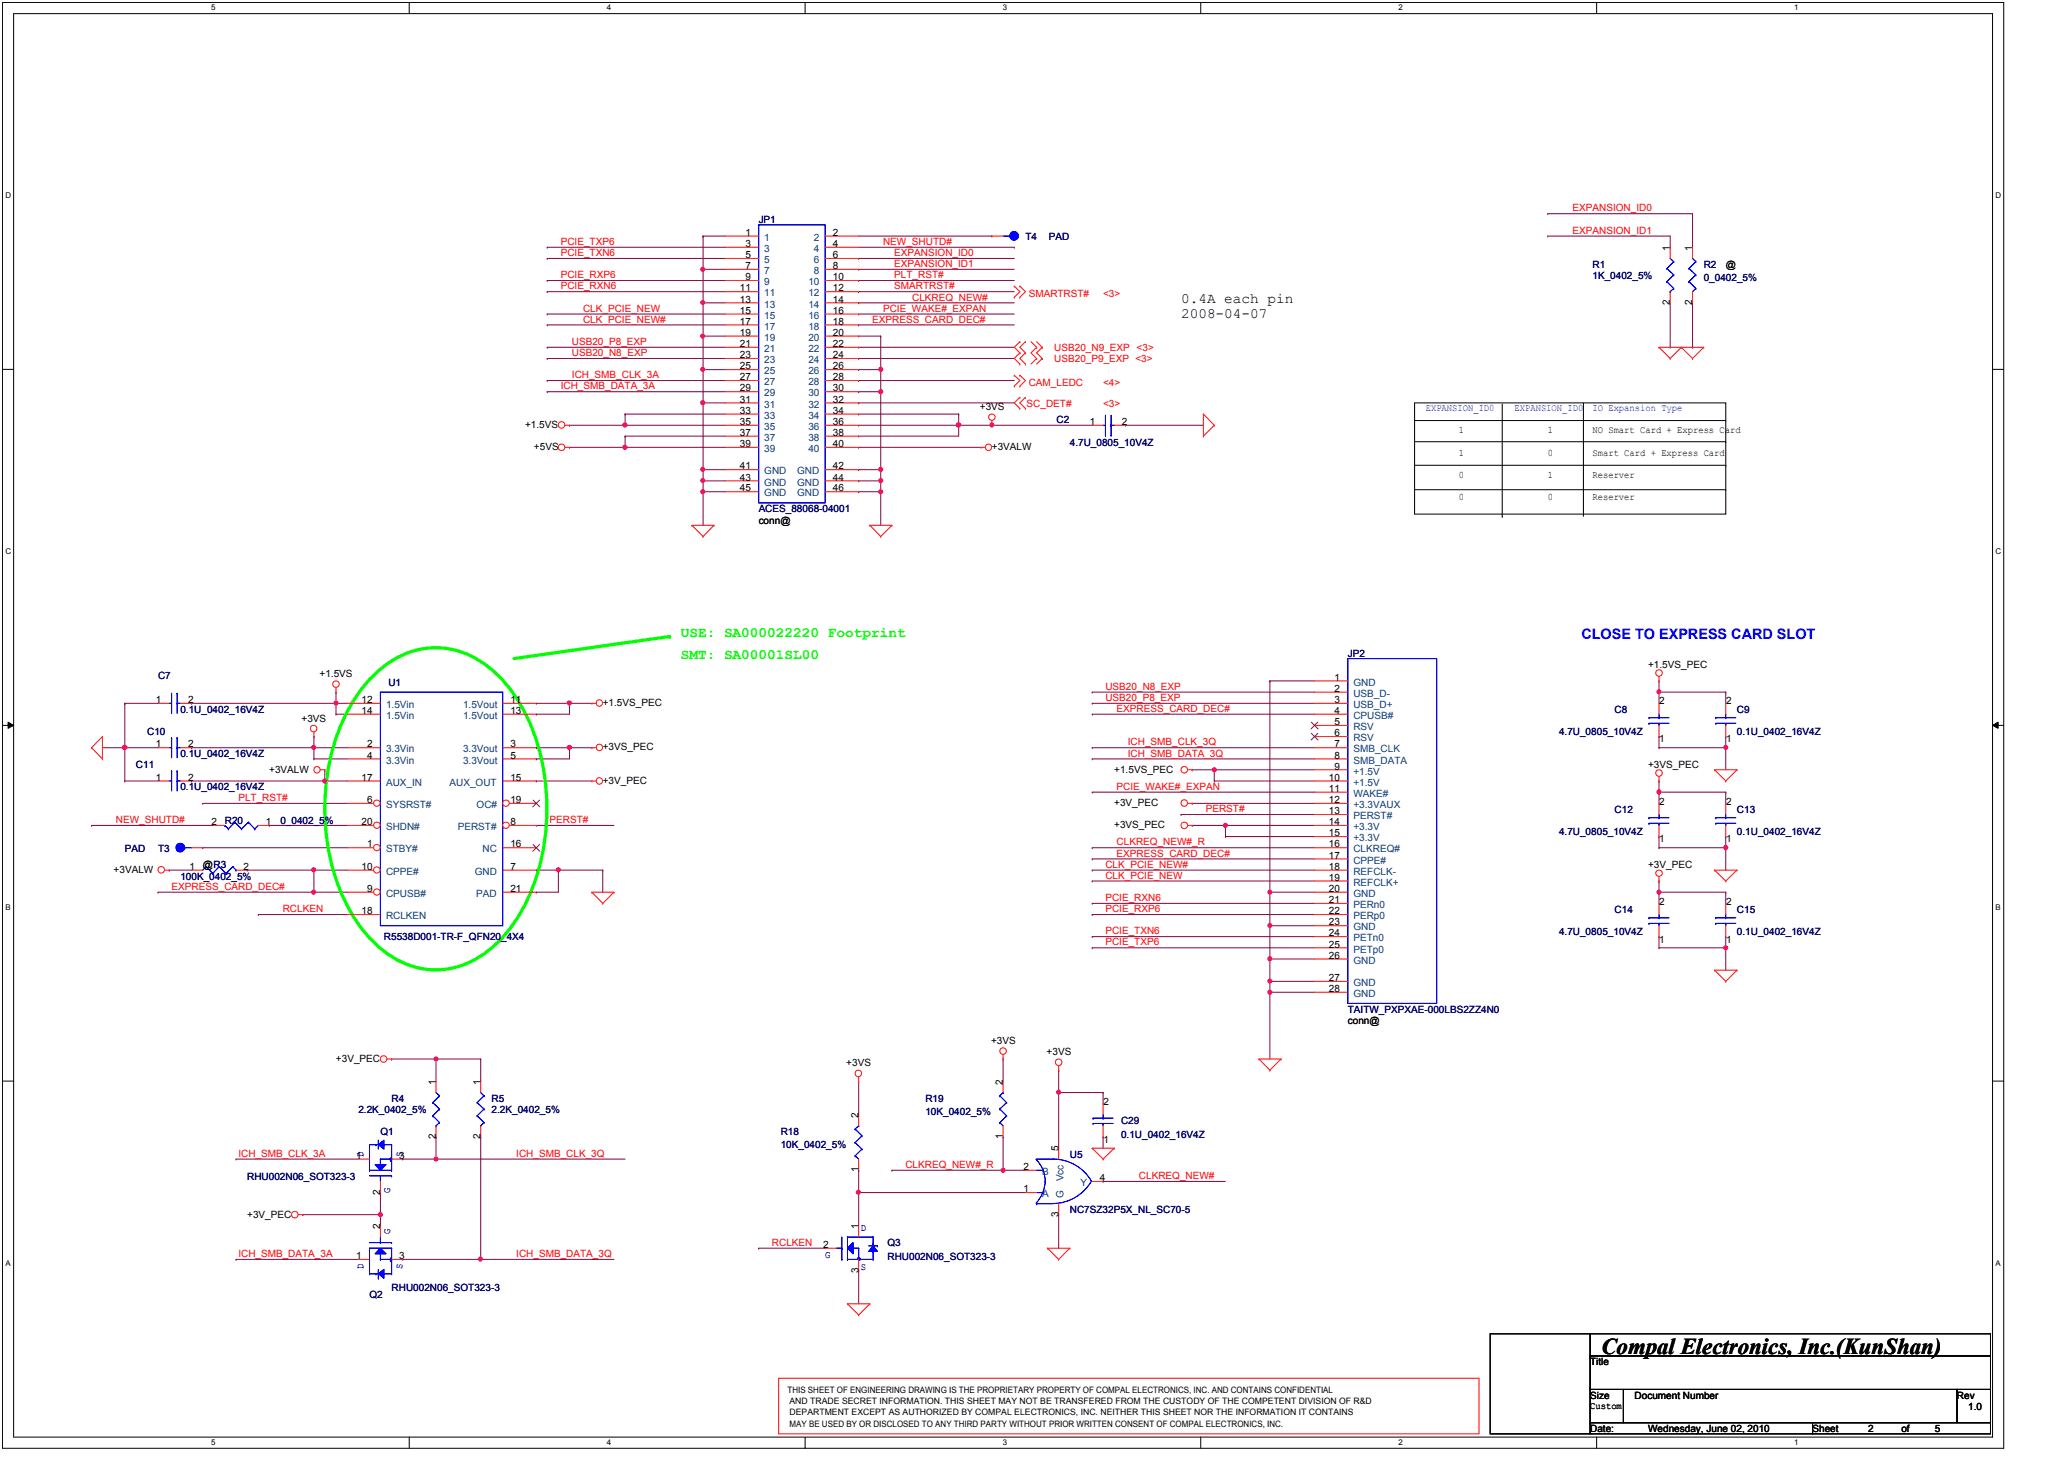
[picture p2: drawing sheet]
<svg xmlns="http://www.w3.org/2000/svg" width="297mm" height="210mm" viewBox="0 0 297 210" stroke-linecap="round" stroke-linejoin="round" font-family="sans-serif">
<defs><g id="words">
<text font-size="3.3" x="230.5" y="194.8">Compal Electronics, Inc.(KunShan)</text>
<g font-size="2.1">
<text x="170" y="43.6">0.4A each pin</text>
<text x="170" y="45.7">2008-04-07</text>
</g>
<g font-size="2.1" fill="#0f0">
<text x="98" y="91.7">USE: SA000022220 Footprint</text>
<text x="98" y="94.9">SMT: SA00001SL00</text>
</g>
<text font-size="2.1" fill="#00f" x="227.6" y="91.9">CLOSE TO EXPRESS CARD SLOT</text>
<g font-size="1.4" fill="#f00">
<text x="80.7" y="35.2">PCIE_TXP6</text>
<text x="127.1" y="35.2">NEW_SHUTD#</text>
<text x="226.3" y="30.4">EXPANSION_ID0</text>
<text x="226.3" y="33.6">EXPANSION_ID1</text>
<text x="80.7" y="36.8">PCIE_TXN6</text>
<text x="80.7" y="41.6">PCIE_RXN6</text>
<text x="80.7" y="40">PCIE_RXP6</text>
<text x="128.7" y="36.8">EXPANSION_ID0</text>
<text x="128.7" y="38.4">EXPANSION_ID1</text>
<text x="128.7" y="40">PLT_RST#</text>
<text x="128.7" y="41.6">SMARTRST#</text>
<text x="83.9" y="44.8">CLK_PCIE_NEW</text>
<text x="83.9" y="46.4">CLK_PCIE_NEW#</text>
<text x="125.5" y="46.4">EXPRESS_CARD_DEC#</text>
<text x="127.1" y="44.8">PCIE_WAKE#_EXPAN</text>
<text x="131.3" y="43.2">CLKREQ_NEW#</text>
<text x="148" y="42.7">SMARTRST#</text>
<text x="158.8" y="42.7">&lt;3&gt;</text>
<text x="82.3" y="49.6">USB20_P8_EXP</text>
<text x="82.3" y="51.2">USB20_N8_EXP</text>
<text x="151.7" y="52.1">USB20_P9_EXP &lt;3&gt;</text>
<text x="151.7" y="50.5">USB20_N9_EXP &lt;3&gt;</text>
<text x="80.7" y="56">ICH_SMB_DATA_3A</text>
<text x="82.3" y="54.4">ICH_SMB_CLK_3A</text>
<text x="147.7" y="58.5">SC_DET#</text>
<text x="148" y="55.5">CAM_LEDC</text>
<text x="158.8" y="55.5">&lt;4&gt;</text>
<text x="158.8" y="58.5">&lt;3&gt;</text>
<text x="159.1" y="100.8">USB20_P8_EXP</text>
<text x="159.1" y="99.2">USB20_N8_EXP</text>
<text x="160.7" y="102.4">EXPRESS_CARD_DEC#</text>
<text x="162.3" y="107.2">ICH_SMB_CLK_3Q</text>
<text x="160.7" y="113.6">PCIE_WAKE#_EXPAN</text>
<text x="162.3" y="108.8">ICH_SMB_DATA_3Q</text>
<text x="16.7" y="118.4">NEW_SHUTD#</text>
<text x="34.3" y="115.2">PLT_RST#</text>
<text x="79.1" y="118.4">PERST#</text>
<text x="173.5" y="116.8">PERST#</text>
<text x="159.1" y="124.8">CLK_PCIE_NEW#</text>
<text x="160.7" y="123.2">EXPRESS_CARD_DEC#</text>
<text x="160.7" y="121.6">CLKREQ_NEW#_R</text>
<text x="24.7" y="128">EXPRESS_CARD_DEC#</text>
<text x="40.7" y="131.2">RCLKEN</text>
<text x="159.1" y="126.4">CLK_PCIE_NEW</text>
<text x="159.1" y="129.6">PCIE_RXN6</text>
<text x="159.1" y="131.2">PCIE_RXP6</text>
<text x="159.1" y="134.4">PCIE_TXN6</text>
<text x="159.1" y="136">PCIE_TXP6</text>
<text x="34.3" y="166.4">ICH_SMB_CLK_3A</text>
<text x="74.3" y="166.4">ICH_SMB_CLK_3Q</text>
<text x="130.3" y="168">CLKREQ_NEW#_R</text>
<text x="163.9" y="169.6">CLKREQ_NEW#</text>
<text x="111.1" y="179.2">RCLKEN</text>
<text x="34.3" y="180.8">ICH_SMB_DATA_3A</text>
<text x="74.3" y="180.8">ICH_SMB_DATA_3Q</text>
</g>
<g font-size="1.4">
<text x="107.3" y="33.9">1</text>
<text x="107.3" y="35.5">3</text>
<text x="119.8" y="33.9">2</text>
<text x="119.8" y="35.5">4</text>
<text x="106.5" y="41.9">11</text>
<text x="107.3" y="37.1">5</text>
<text x="107.3" y="38.7">7</text>
<text x="107.3" y="40.3">9</text>
<text x="119.8" y="37.1">6</text>
<text x="119.8" y="38.7">8</text>
<text x="119.8" y="40.3">10</text>
<text x="119.8" y="41.9">12</text>
<text x="240.3" y="36.1" transform="rotate(-90 240.3 36.1)">1</text>
<text x="243.5" y="36.1" transform="rotate(-90 243.5 36.1)">1</text>
<text x="248.4" y="38.5">@</text>
<text x="106.5" y="43.5">13</text>
<text x="106.5" y="45.1">15</text>
<text x="106.5" y="46.7">17</text>
<text x="119.8" y="43.5">14</text>
<text x="119.8" y="45.1">16</text>
<text x="119.8" y="46.7">18</text>
<text x="240.3" y="43.9" transform="rotate(-90 240.3 43.9)">2</text>
<text x="243.5" y="43.9" transform="rotate(-90 243.5 43.9)">2</text>
<text x="106.5" y="48.3">19</text>
<text x="106.5" y="49.9">21</text>
<text x="106.5" y="51.5">23</text>
<text x="106.5" y="53.1">25</text>
<text x="119.8" y="48.3">20</text>
<text x="119.8" y="49.9">22</text>
<text x="119.8" y="51.5">24</text>
<text x="119.8" y="53.1">26</text>
<text x="106.5" y="54.7">27</text>
<text x="106.5" y="56.3">29</text>
<text x="106.5" y="57.9">31</text>
<text x="106.5" y="59.5">33</text>
<text x="119.8" y="54.7">28</text>
<text x="119.8" y="56.3">30</text>
<text x="119.8" y="57.9">32</text>
<text x="119.8" y="59.5">34</text>
<text x="141" y="59">+3VS</text>
<text x="75.6" y="61.6">+1.5VS</text>
<text x="76.8" y="64.8">+5VS</text>
<text x="106.5" y="61.1">35</text>
<text x="106.5" y="62.7">37</text>
<text x="106.5" y="64.3">39</text>
<text x="119.8" y="61.1">36</text>
<text x="119.8" y="62.7">38</text>
<text x="119.8" y="64.3">40</text>
<text x="142.8" y="64.8">+3VALW</text>
<text x="156.8" y="61.1">1</text>
<text x="161.5" y="61.1">2</text>
<text x="210" y="65.5">1</text>
<text x="210" y="62.4">1</text>
<text x="222.8" y="62.4">1</text>
<text x="222.8" y="65.5">0</text>
<text x="229.2" y="65.5">Smart Card + Express Card</text>
<text x="229.2" y="62.4">NO Smart Card + Express Card</text>
<text x="106.5" y="67.5">41</text>
<text x="106.5" y="69.1">43</text>
<text x="106.5" y="70.7">45</text>
<text x="119.8" y="67.5">42</text>
<text x="119.8" y="69.1">44</text>
<text x="119.8" y="70.7">46</text>
<text x="210" y="68.8">0</text>
<text x="210" y="71.9">0</text>
<text x="222.8" y="71.9">0</text>
<text x="222.8" y="68.8">1</text>
<text x="229.2" y="68.8">Reserver</text>
<text x="229.2" y="71.9">Reserver</text>
<text x="109.2" y="75.3">conn@</text>
<text x="22.4" y="101.1">1</text>
<text x="27.1" y="101.1">2</text>
<text x="46" y="97.4">+1.5VS</text>
<text x="52" y="101.1">12</text>
<text x="73.5" y="101.1">11</text>
<text x="86.7" y="101.6">+1.5VS_PEC</text>
<text x="192.1" y="97.9">1</text>
<text x="192.1" y="99.5">2</text>
<text x="192.1" y="101.1">3</text>
<text x="237.2" y="96.1">+1.5VS_PEC</text>
<text x="238.8" y="101.4">2</text>
<text x="248.4" y="101.4">2</text>
<text x="22.4" y="107.5">1</text>
<text x="27.1" y="107.5">2</text>
<text x="43.4" y="103.8">+3VS</text>
<text x="52" y="102.7">14</text>
<text x="52.8" y="107.5">2</text>
<text x="73.5" y="107.5">3</text>
<text x="73.5" y="102.7">13</text>
<text x="86.7" y="108">+3VS_PEC</text>
<text x="192.1" y="102.7">4</text>
<text x="192.1" y="104.3">5</text>
<text x="192.1" y="105.9">6</text>
<text x="192.1" y="107.5">7</text>
<text x="238.8" y="106.8">1</text>
<text x="248.4" y="106.8">1</text>
<text x="22.4" y="112.3">1</text>
<text x="27.1" y="112.3">2</text>
<text x="38.7" y="111.2">+3VALW</text>
<text x="52" y="112.3">17</text>
<text x="52.8" y="109.1">4</text>
<text x="73.5" y="109.1">5</text>
<text x="73.5" y="112.3">15</text>
<text x="86.7" y="112.8">+3V_PEC</text>
<text x="160.4" y="111.2">+1.5VS_PEC</text>
<text x="191.3" y="112.3">10</text>
<text x="191.3" y="113.9">11</text>
<text x="192.1" y="109.1">8</text>
<text x="192.1" y="110.7">9</text>
<text x="237.2" y="110.5">+3VS_PEC</text>
<text x="30.4" y="118.7">2</text>
<text x="38.3" y="118.7">1</text>
<text x="52" y="118.7">20</text>
<text x="52.8" y="115.5">6</text>
<text x="73.5" y="118.7">8</text>
<text x="73.5" y="115.5">19</text>
<text x="160.4" y="119.2">+3VS_PEC</text>
<text x="160.4" y="116">+3V_PEC</text>
<text x="191.3" y="115.5">12</text>
<text x="191.3" y="117.1">13</text>
<text x="191.3" y="118.7">14</text>
<text x="238.8" y="115.8">2</text>
<text x="248.4" y="115.8">2</text>
<text x="16.4" y="125.6">+3VALW</text>
<text x="27.3" y="125.1">1</text>
<text x="29.2" y="124.9">@R3</text>
<text x="35.1" y="125.1">2</text>
<text x="52" y="125.1">10</text>
<text x="52.8" y="121.9">1</text>
<text x="73.5" y="121.9">16</text>
<text x="73.5" y="125.1">7</text>
<text x="191.3" y="120.3">15</text>
<text x="191.3" y="121.9">16</text>
<text x="191.3" y="123.5">17</text>
<text x="191.3" y="125.1">18</text>
<text x="237.2" y="124.9">+3V_PEC</text>
<text x="238.8" y="121.2">1</text>
<text x="248.4" y="121.2">1</text>
<text x="52" y="131.5">18</text>
<text x="52.8" y="128.3">9</text>
<text x="73.5" y="128.3">21</text>
<text x="191.3" y="126.7">19</text>
<text x="191.3" y="128.3">20</text>
<text x="191.3" y="129.9">21</text>
<text x="191.3" y="131.5">22</text>
<text x="238.8" y="130.2">2</text>
<text x="248.4" y="130.2">2</text>
<text x="191.3" y="133.1">23</text>
<text x="191.3" y="134.7">24</text>
<text x="191.3" y="136.3">25</text>
<text x="191.3" y="137.9">26</text>
<text x="238.8" y="135.6">1</text>
<text x="248.4" y="135.6">1</text>
<text x="191.3" y="141.1">27</text>
<text x="191.3" y="142.7">28</text>
<text x="194" y="147.3">conn@</text>
<text x="48.4" y="152.8">+3V_PEC</text>
<text x="121.8" y="153.4">+3VS</text>
<text x="142.6" y="150.2">+3VS</text>
<text x="150.6" y="151.8">+3VS</text>
<text x="62.7" y="156.1" transform="rotate(-90 62.7 156.1)">1</text>
<text x="69.1" y="156.1" transform="rotate(-90 69.1 156.1)">1</text>
<text x="123.5" y="160.9" transform="rotate(-90 123.5 160.9)">2</text>
<text x="144.3" y="156.1" transform="rotate(-90 144.3 156.1)">2</text>
<text x="158.8" y="159">2</text>
<text x="51.3" y="166.7">1</text>
<text x="57.5" y="166.7">3</text>
<text x="62.7" y="163.9" transform="rotate(-90 62.7 163.9)">2</text>
<text x="69.1" y="163.9" transform="rotate(-90 69.1 163.9)">2</text>
<text x="144.3" y="163.9" transform="rotate(-90 144.3 163.9)">1</text>
<text x="152.3" y="165.7" transform="rotate(-90 152.3 165.7)">5</text>
<text x="158.8" y="164.4">1</text>
<text x="54.7" y="171.9" transform="rotate(-90 54.7 171.9)">2</text>
<text x="123.5" y="168.7" transform="rotate(-90 123.5 168.7)">1</text>
<text x="147.3" y="168.3">2</text>
<text x="147.3" y="171.5">1</text>
<text x="158.3" y="169.9">4</text>
<text x="35.6" y="175.2">+3V_PEC</text>
<text x="54.7" y="176.9" transform="rotate(-90 54.7 176.9)">2</text>
<text x="118.5" y="179.5">2</text>
<text x="123.5" y="176.9" transform="rotate(-90 123.5 176.9)">1</text>
<text x="152.3" y="175.1" transform="rotate(-90 152.3 175.1)">3</text>
<text x="51.3" y="181.1">1</text>
<text x="57.5" y="181.1">3</text>
<text x="123.5" y="183.1" transform="rotate(-90 123.5 183.1)">3</text>
<text x="228.8" y="196.4">Title</text>
<text x="228.8" y="201.2">Size</text>
<text x="228.8" y="202.7">Custom</text>
<text x="235.2" y="201.2">Document Number</text>
<text x="281.6" y="201.2">Rev</text>
<text x="283.2" y="202.9">1.0</text>
<text x="228.8" y="206">Date:</text>
<text x="237.2" y="206">Wednesday, June 02, 2010</text>
<text x="260.9" y="206">Sheet</text>
<text x="268.9" y="206">2</text>
<text x="273.6" y="206">of</text>
<text x="278.5" y="206">5</text>
</g>
<g font-size="1.4" fill="#000080">
<text x="109.2" y="32.1">JP1</text>
<text x="147.6" y="34.5">T4</text>
<text x="150.9" y="34.5">PAD</text>
<text x="229.2" y="38.5">R1</text>
<text x="229.2" y="40.1">1K_0402_5%</text>
<text x="245.2" y="38.5">R2</text>
<text x="245.2" y="40.4">0_0402_5%</text>
<text x="152.1" y="60.9">C2</text>
<text x="154" y="64.1">4.7U_0805_10V4Z</text>
<text x="109.2" y="73.7">ACES_88068-04001</text>
<text x="194" y="94.5">JP2</text>
<text x="22.7" y="97.7">C7</text>
<text x="55.9" y="98.7">U1</text>
<text x="21.2" y="105.7">C10</text>
<text x="26" y="102.5">0.1U_0402_16V4Z</text>
<text x="224.4" y="105.7">4.7U_0805_10V4Z</text>
<text x="232.4" y="102.5">C8</text>
<text x="250" y="102.5">C9</text>
<text x="250" y="105.7">0.1U_0402_16V4Z</text>
<text x="19.6" y="110.5">C11</text>
<text x="26" y="108.9">0.1U_0402_16V4Z</text>
<text x="26" y="113.7">0.1U_0402_16V4Z</text>
<text x="32.4" y="118.5">R20</text>
<text x="40.4" y="118.5">0_0402_5%</text>
<text x="232.4" y="116.9">C12</text>
<text x="250" y="116.9">C13</text>
<text x="18" y="122.5">PAD</text>
<text x="22.7" y="122.5">T3</text>
<text x="224.4" y="120.1">4.7U_0805_10V4Z</text>
<text x="250" y="120.1">0.1U_0402_16V4Z</text>
<text x="26" y="126.5">100K_0402_5%</text>
<text x="232.4" y="131.3">C14</text>
<text x="250" y="131.3">C15</text>
<text x="55.3" y="135.2">R5538D001-TR-F_QFN20_4X4</text>
<text x="224.4" y="134.5">4.7U_0805_10V4Z</text>
<text x="250" y="134.5">0.1U_0402_16V4Z</text>
<text x="194" y="145.7">TAITW_PXPXAE-000LBS2ZZ4N0</text>
<text x="51.6" y="160.1">2.2K_0402_5%</text>
<text x="56.4" y="158.5">R4</text>
<text x="70.7" y="158.5">R5</text>
<text x="70.7" y="160.1">2.2K_0402_5%</text>
<text x="133.2" y="158.5">R19</text>
<text x="133.2" y="160.4">10K_0402_5%</text>
<text x="161.3" y="161.7">C29</text>
<text x="54.7" y="163.3">Q1</text>
<text x="112.4" y="163.3">R18</text>
<text x="112.4" y="165.2">10K_0402_5%</text>
<text x="154" y="166.5">U5</text>
<text x="161.3" y="163.7">0.1U_0402_16V4Z</text>
<text x="35.6" y="169.7">RHU002N06_SOT323-3</text>
<text x="127.7" y="179.3">Q3</text>
<text x="154" y="174.5">NC7SZ32P5X_NL_SC70-5</text>
<text x="56.4" y="185.7">RHU002N06_SOT323-3</text>
<text x="127.7" y="181.2">RHU002N06_SOT323-3</text>
<text x="53.2" y="186.7">Q2</text>
</g>
<g font-size="1.4" fill="#004080">
<text x="110" y="34.6">1</text>
<text x="117.1" y="34.6">2</text>
<text x="110" y="36.2">3</text>
<text x="110" y="37.9">5</text>
<text x="110" y="39.4">7</text>
<text x="110" y="41">9</text>
<text x="116.3" y="41">10</text>
<text x="117.1" y="36.2">4</text>
<text x="117.1" y="37.9">6</text>
<text x="117.1" y="39.4">8</text>
<text x="110" y="42.6">11</text>
<text x="110" y="44.2">13</text>
<text x="110" y="45.9">15</text>
<text x="110" y="47.4">17</text>
<text x="116.3" y="42.6">12</text>
<text x="116.3" y="44.2">14</text>
<text x="116.3" y="45.9">16</text>
<text x="116.3" y="47.4">18</text>
<text x="110" y="49">19</text>
<text x="110" y="50.6">21</text>
<text x="110" y="52.2">23</text>
<text x="110" y="53.9">25</text>
<text x="116.3" y="49">20</text>
<text x="116.3" y="50.6">22</text>
<text x="116.3" y="52.2">24</text>
<text x="116.3" y="53.9">26</text>
<text x="110" y="55.4">27</text>
<text x="110" y="57">29</text>
<text x="110" y="58.6">31</text>
<text x="116.3" y="55.4">28</text>
<text x="116.3" y="57">30</text>
<text x="116.3" y="58.6">32</text>
<text x="110" y="60.2">33</text>
<text x="110" y="61.9">35</text>
<text x="110" y="63.4">37</text>
<text x="110" y="65">39</text>
<text x="116.3" y="60.2">34</text>
<text x="116.3" y="61.9">36</text>
<text x="116.3" y="63.4">38</text>
<text x="116.3" y="65">40</text>
<text x="110" y="68.2">GND</text>
<text x="110" y="69.9">GND</text>
<text x="110" y="71.4">GND</text>
<text x="114.7" y="68.2">GND</text>
<text x="114.7" y="69.9">GND</text>
<text x="114.7" y="71.4">GND</text>
<text x="55.6" y="101.9">1.5Vin</text>
<text x="66.6" y="101.9">1.5Vout</text>
<text x="194.8" y="98.6">GND</text>
<text x="194.8" y="100.3">USB_D-</text>
<text x="194.8" y="101.9">USB_D+</text>
<text x="55.6" y="103.4">1.5Vin</text>
<text x="66.6" y="103.4">1.5Vout</text>
<text x="194.8" y="103.4">CPUSB#</text>
<text x="194.8" y="105">RSV</text>
<text x="194.8" y="106.6">RSV</text>
<text x="55.6" y="108.3">3.3Vin</text>
<text x="55.6" y="109.9">3.3Vin</text>
<text x="55.6" y="113">AUX_IN</text>
<text x="64.7" y="113">AUX_OUT</text>
<text x="66.6" y="108.3">3.3Vout</text>
<text x="66.6" y="109.9">3.3Vout</text>
<text x="194.8" y="108.3">SMB_CLK</text>
<text x="194.8" y="109.9">SMB_DATA</text>
<text x="194.8" y="111.4">+1.5V</text>
<text x="194.8" y="113">+1.5V</text>
<text x="55.6" y="116.3">SYSRST#</text>
<text x="55.6" y="119.4">SHDN#</text>
<text x="65.9" y="119.4">PERST#</text>
<text x="68.6" y="116.3">OC#</text>
<text x="194.8" y="114.6">WAKE#</text>
<text x="194.8" y="116.3">+3.3VAUX</text>
<text x="194.8" y="117.9">PERST#</text>
<text x="194.8" y="119.4">+3.3V</text>
<text x="55.6" y="122.6">STBY#</text>
<text x="55.6" y="125.9">CPPE#</text>
<text x="68.3" y="125.9">GND</text>
<text x="69.4" y="122.6">NC</text>
<text x="194.8" y="121">+3.3V</text>
<text x="194.8" y="122.6">CLKREQ#</text>
<text x="194.8" y="124.3">CPPE#</text>
<text x="194.8" y="125.9">REFCLK-</text>
<text x="55.6" y="129">CPUSB#</text>
<text x="68.5" y="129">PAD</text>
<text x="194.8" y="127.4">REFCLK+</text>
<text x="194.8" y="129">GND</text>
<text x="194.8" y="130.6">PERn0</text>
<text x="55.6" y="132.3">RCLKEN</text>
<text x="194.8" y="132.3">PERp0</text>
<text x="194.8" y="133.9">GND</text>
<text x="194.8" y="135.4">PETn0</text>
<text x="194.8" y="137">PETp0</text>
<text x="194.8" y="138.6">GND</text>
<text x="194.8" y="141.9">GND</text>
<text x="194.8" y="143.4">GND</text>
<text x="150" y="169">B</text>
<text x="150" y="172.3">A</text>
<text x="153" y="172.4" transform="rotate(-90 153 172.4)">G</text>
<text x="153" y="170" transform="rotate(-90 153 170)">Vcc</text>
<text x="155.5" y="170.6">Y</text>
</g>
<g font-size="1.4" fill="#00f">
<text x="205.2" y="59.1">EXPANSION_ID0</text>
<text x="218" y="59.1">EXPANSION_ID0</text>
<text x="229.2" y="59.1">IO Expansion Type</text>
<text x="52.3" y="166.5" transform="rotate(-90 52.3 166.5)">D</text>
<text x="57.9" y="166.5" transform="rotate(-90 57.9 166.5)">S</text>
<text x="56.1" y="171.6" transform="rotate(-90 56.1 171.6)">G</text>
<text x="56.1" y="177.5" transform="rotate(-90 56.1 177.5)">G</text>
<text x="123.9" y="177.1">D</text>
<text x="52.3" y="182.6" transform="rotate(-90 52.3 182.6)">D</text>
<text x="57.9" y="182.6" transform="rotate(-90 57.9 182.6)">S</text>
<text x="118.7" y="180.9">G</text>
<text x="123.9" y="182.7">S</text>
</g>
<g font-size="1.3">
<text x="113.3" y="200.4">THIS SHEET OF ENGINEERING DRAWING IS THE PROPRIETARY PROPERTY OF COMPAL ELECTRONICS, INC. AND CONTAINS CONFIDENTIAL</text>
<text x="113.6" y="203.6">DEPARTMENT EXCEPT AS AUTHORIZED BY COMPAL ELECTRONICS, INC. NEITHER THIS SHEET NOR THE INFORMATION IT CONTAINS</text>
<text x="113.6" y="202.1">AND TRADE SECRET INFORMATION. THIS SHEET MAY NOT BE TRANSFERED FROM THE CUSTODY OF THE COMPETENT DIVISION OF R&amp;D</text>
<text x="113.6" y="205.2">MAY BE USED BY OR DISCLOSED TO ANY THIRD PARTY WITHOUT PRIOR WRITTEN CONSENT OF COMPAL ELECTRONICS, INC.</text>
</g>
<g font-size="1.1">
<text x="30.4" y="1.5">5</text>
<text x="87.3" y="1.5">4</text>
<text x="144.3" y="1.5">3</text>
<text x="201.3" y="1.5">2</text>
<text x="258.2" y="1.5">1</text>
<text x=".8" y="28.5">D</text>
<text x="287.2" y="28.5">D</text>
<text x=".8" y="79.7">C</text>
<text x="287.2" y="79.7">C</text>
<text x=".8" y="130.9">B</text>
<text x="287.2" y="130.9">B</text>
<text x=".8" y="182.1">A</text>
<text x="287.2" y="182.1">A</text>
<text x="30.4" y="207.9">5</text>
<text x="87.3" y="207.9">4</text>
<text x="144.3" y="207.9">3</text>
<text x="201.3" y="207.9">2</text>
<text x="258.2" y="207.9">1</text>
</g>
</g></defs>
<path d="M.4 .4h288v208h-288zM2 2h284.8v204.8h-284.8z" fill="none" stroke="#000" stroke-width=".14"/>
<g fill="#fff">
<path d="M30.4 .5h.6v1.2h-.6z"/>
<path d="M30.4 206.9h.6v1.2h-.6z"/>
</g>
<path d="M58.9 .4v1.6M58.9 206.8v1.6" fill="none" stroke="#000" stroke-width=".14"/>
<g fill="#fff">
<path d="M87.3 .5h.6v1.2h-.6z"/>
<path d="M87.3 206.9h.6v1.2h-.6z"/>
</g>
<path d="M115.9 .4v1.6M115.9 206.8v1.6" fill="none" stroke="#000" stroke-width=".14"/>
<g fill="#fff">
<path d="M144.3 .5h.6v1.2h-.6z"/>
<path d="M144.3 206.9h.6v1.2h-.6z"/>
</g>
<path d="M172.8 .4v1.6M172.8 206.8v1.6" fill="none" stroke="#000" stroke-width=".14"/>
<g fill="#fff">
<path d="M201.3 .5h.5v1.2h-.5z"/>
<path d="M201.3 206.9h.5v1.2h-.5z"/>
</g>
<path d="M229.8 .4v1.6M229.8 206.8v1.6" fill="none" stroke="#000" stroke-width=".14"/>
<g fill="#fff">
<path d="M258.2 .5h.6v1.2h-.6z"/>
<path d="M258.2 206.9h.6v1.2h-.6z"/>
<path d="M.8 27.5h.7v1.2h-.7z"/>
<path d="M287.2 27.5h.7v1.2h-.7z"/>
<path d="M.8 78.7h.7v1.2h-.7z"/>
<path d="M287.2 78.7h.7v1.2h-.7z"/>
</g>
<path d="M.4 53.1h1.6M286.8 53.1h1.6" fill="none" stroke="#000" stroke-width=".14"/>
<g fill="#fff">
<path d="M.8 129.9h.7v1.2h-.7z"/>
<path d="M287.2 129.9h.7v1.2h-.7z"/>
</g>
<path d="M.4 104.4h1.6M1.2 103.9l.8 .5-.8 .4zM286.8 104.4l.8-.5v.9zM286.8 104.4h1.6" fill="none" stroke="#000" stroke-width=".14"/>
<path d="M1.2 103.9l.8 .5-.8 .4zM286.8 104.4l.8-.5v.9z" fill="#000"/>
<g fill="#fff">
<path d="M.8 181.1h.7v1.2h-.7z"/>
<path d="M287.2 181.1h.7v1.2h-.7z"/>
</g>
<path d="M.4 155.5h1.6M286.8 155.5h1.6" fill="none" stroke="#000" stroke-width=".14"/>
<path d="M14.7 107.6h.1M14.7 107.6h3.3M18 101.2h.1M18 112.4h.1M18 101.2h4.7M18 112.4h4.7M238.8 106h.1M238.8 106v1.6M248.4 122h.1M248.4 122v3.2" fill="none" stroke="#800040" stroke-width=".14"/>
<circle cx="248.4" cy="121.9" r=".31" fill="#f0f"/>
<circle cx="248.4" cy="121.9" r=".31" fill="none" stroke="#f0f" stroke-width=".14"/>
<path d="M238.8 128.4h.1M238.8 128.4v1.6" fill="none" stroke="#800040" stroke-width=".14"/>
<circle cx="238.8" cy="128.4" r=".3" fill="#f0f"/>
<circle cx="238.8" cy="128.4" r=".3" fill="none" stroke="#f0f" stroke-width=".14"/>
<g fill="none" stroke="#800040" stroke-width=".14">
<path d="M182.8 98h.1M182.8 98v30.4M170 117.2h.1M170 117.2h19.2M171.6 118.7h.1M171.6 118.7h17.6M176.4 118.7h.1M248.4 106h.1M248.4 106v1.6M182.8 133.2h.1M182.8 138h.1M182.8 133.2h6.4"/>
<path d="M182.8 138h6.4M238.8 134.7h.1M238.8 134.7v1.7M248.4 128.4h.1M248.4 134.7h.1M248.4 128.4v1.6M248.4 134.7v1.7"/>
</g>
<circle cx="176.4" cy="118.7" r=".3" fill="#f0f"/>
<circle cx="176.4" cy="118.7" r=".3" fill="none" stroke="#f0f" stroke-width=".14"/>
<g fill="none" stroke="#800040" stroke-width=".14">
<path d="M157.2 114h.1M157.2 107.6h.1M157.2 109.2h.1M157.2 114h32M157.2 107.6h32M157.2 109.2h32M171.6 115.6h.1M171.6 115.6h17.6M176.4 118.7h.1M176.4 118.7v1.7M157.2 123.6h.1M157.2 122h.1"/>
<path d="M157.2 123.6h32M157.2 122h32M176.4 120.4h.1M176.4 120.4h12.8M182.8 141.2h.1M182.8 141.2v1.6"/>
</g>
<circle cx="182.8" cy="141.1" r=".3" fill="#f0f"/>
<circle cx="182.8" cy="141.1" r=".3" fill="none" stroke="#f0f" stroke-width=".14"/>
<path d="M46.7 110.7h.1M46.7 110.7v1.7M157.2 125.2h.1M157.2 126.7h.1M157.2 134.7h.1M157.2 136.4h.1M157.2 125.2h32M157.2 126.7h32M157.2 134.7h32M157.2 136.4h32M182.8 138h.1M182.8 138v3.2" fill="none" stroke="#800040" stroke-width=".14"/>
<circle cx="182.7" cy="137.9" r=".31" fill="#f0f"/>
<circle cx="182.7" cy="137.9" r=".31" fill="none" stroke="#f0f" stroke-width=".14"/>
<path d="M238.8 98h.1M238.8 98v1.6M29.2 115.6h.1M29.2 115.6h20.8M48.4 102.7h.1M48.4 102.7h1.6M77.2 101.2h.1M77.2 101.2h4.8M182.8 142.8h.1M182.8 142.8v9.6" fill="none" stroke="#800040" stroke-width=".14"/>
<circle cx="182.8" cy="142.7" r=".3" fill="#f0f"/>
<circle cx="182.8" cy="142.7" r=".3" fill="none" stroke="#f0f" stroke-width=".14"/>
<path d="M45.2 128.4h.1M45.2 128.4h4.8" fill="none" stroke="#800040" stroke-width=".14"/>
<circle cx="45.1" cy="128.4" r=".3" fill="#f0f"/>
<circle cx="45.1" cy="128.4" r=".3" fill="none" stroke="#f0f" stroke-width=".14"/>
<path d="M77.2 107.6h.1M77.2 107.6h4.8M182.8 133.2h.1M182.8 133.2v4.8" fill="none" stroke="#800040" stroke-width=".14"/>
<circle cx="182.8" cy="133.1" r=".3" fill="#f0f"/>
<circle cx="182.8" cy="133.1" r=".3" fill="none" stroke="#f0f" stroke-width=".14"/>
<path d="M18 107.6h.1M18 107.6v4.8M77.2 112.4h.1M77.2 118.7h.1M77.2 112.4h8M77.2 118.7h11.2M238.8 120.4h.1M238.8 120.4v1.6" fill="none" stroke="#800040" stroke-width=".14"/>
<circle cx="17.9" cy="107.5" r=".31" fill="#f0f"/>
<circle cx="17.9" cy="107.5" r=".31" fill="none" stroke="#f0f" stroke-width=".14"/>
<g fill="none" stroke="#800040" stroke-width=".14">
<path d="M182.8 98h.1M182.8 98h6.4M238.8 114h.1M238.8 114h9.6M80.4 125.2h.1M80.4 125.2h6.3M86.7 125.2h.1M86.7 125.2v3.2M182.8 128.4h.1M182.8 128.4h6.4M238.8 122h.1M238.8 122h9.6"/>
<path d="M182.8 141.2h.1M182.8 141.2h6.4"/>
</g>
<circle cx="80.4" cy="125.1" r=".3" fill="#f0f"/>
<circle cx="80.4" cy="125.1" r=".3" fill="none" stroke="#f0f" stroke-width=".14"/>
<path d="M45.2 125.2h.1M45.2 125.2h4.8" fill="none" stroke="#800040" stroke-width=".14"/>
<circle cx="45.1" cy="125.1" r=".3" fill="#f0f"/>
<circle cx="45.1" cy="125.1" r=".3" fill="none" stroke="#f0f" stroke-width=".14"/>
<path d="M29.2 122h.1M29.2 122h20.8M248.4 136.4h.1M248.4 136.4v3.2" fill="none" stroke="#800040" stroke-width=".14"/>
<circle cx="248.4" cy="136.4" r=".3" fill="#f0f"/>
<circle cx="248.4" cy="136.4" r=".3" fill="none" stroke="#f0f" stroke-width=".14"/>
<path d="M45.2 109.2h.1M45.2 109.2h4.8M248.4 107.6h.1M248.4 107.6v3.1" fill="none" stroke="#800040" stroke-width=".14"/>
<circle cx="248.4" cy="107.5" r=".3" fill="#f0f"/>
<circle cx="248.4" cy="107.5" r=".3" fill="none" stroke="#f0f" stroke-width=".14"/>
<path d="M18 101.2h.1M18 101.2v6.4" fill="none" stroke="#800040" stroke-width=".14"/>
<circle cx="17.9" cy="107.5" r=".31" fill="#f0f"/>
<circle cx="17.9" cy="107.5" r=".31" fill="none" stroke="#f0f" stroke-width=".14"/>
<path d="M18 107.6h.1M18 107.6h4.7M174.8 110.7h.1M174.8 110.7v1.7M182.8 128.4h.1M182.8 128.4v4.8" fill="none" stroke="#800040" stroke-width=".14"/>
<circle cx="182.8" cy="128.4" r=".3" fill="#f0f"/>
<circle cx="182.8" cy="128.4" r=".3" fill="none" stroke="#f0f" stroke-width=".14"/>
<g fill="none" stroke="#800040" stroke-width=".14">
<path d="M48.4 99.6h.1M48.4 99.6v1.6M27.6 107.6h.1M27.6 107.6h17.6M38.7 118.7h.1M38.7 118.7h11.3M48.4 101.2h.1M48.4 101.2h1.6M77.2 102.7h.1M77.2 109.2h.1M77.2 102.7h4.8M77.2 109.2h4.8"/>
<path d="M238.8 107.6h.1M238.8 107.6h9.6M157.2 130h.1M157.2 131.6h.1M157.2 130h32M157.2 131.6h32M238.8 136.4h.1M238.8 136.4h9.6M248.4 120.4h.1M248.4 120.4v1.6M182.8 142.8h.1M182.8 142.8h6.4"/>
</g>
<circle cx="48.4" cy="101.1" r=".3" fill="#f0f"/>
<circle cx="48.4" cy="101.1" r=".3" fill="none" stroke="#f0f" stroke-width=".14"/>
<path d="M82 101.2h.1M82 101.2h3.2" fill="none" stroke="#800040" stroke-width=".14"/>
<circle cx="82" cy="101.1" r=".31" fill="#f0f"/>
<circle cx="82" cy="101.1" r=".31" fill="none" stroke="#f0f" stroke-width=".14"/>
<path d="M174.8 110.7h.1M174.8 110.7h14.4" fill="none" stroke="#800040" stroke-width=".14"/>
<circle cx="174.8" cy="110.7" r=".3" fill="#f0f"/>
<circle cx="174.8" cy="110.7" r=".3" fill="none" stroke="#f0f" stroke-width=".14"/>
<path d="M27.6 112.4h.1M27.6 112.4h19.1M82 107.6h.1M82 101.2h.1M82 107.6h3.2M82 101.2v1.5M174.8 112.4h.1M174.8 112.4h14.4M238.8 114h.1M238.8 114v1.6" fill="none" stroke="#800040" stroke-width=".14"/>
<circle cx="238.7" cy="113.9" r=".31" fill="#f0f"/>
<circle cx="238.7" cy="113.9" r=".31" fill="none" stroke="#f0f" stroke-width=".14"/>
<path d="M82 107.6h.1M82 107.6v1.6M248.4 114h.1M248.4 114v1.6" fill="none" stroke="#800040" stroke-width=".14"/>
<circle cx="82" cy="107.5" r=".31" fill="#f0f"/>
<circle cx="82" cy="107.5" r=".31" fill="none" stroke="#f0f" stroke-width=".14"/>
<path d="M238.8 99.6h.1M238.8 99.6v1.6M238.8 99.6h9.6M45.2 107.6h.1M45.2 107.6v1.6M238.8 112.4h.1M238.8 112.4v1.6" fill="none" stroke="#800040" stroke-width=".14"/>
<circle cx="238.8" cy="99.5" r=".3" fill="#f0f"/>
<circle cx="238.8" cy="99.5" r=".3" fill="none" stroke="#f0f" stroke-width=".14"/>
<path d="M45.2 107.6h.1M45.2 107.6h4.8" fill="none" stroke="#800040" stroke-width=".14"/>
<circle cx="45.1" cy="107.5" r=".3" fill="#f0f"/>
<circle cx="45.1" cy="107.5" r=".3" fill="none" stroke="#f0f" stroke-width=".14"/>
<path d="M248.4 99.6h.1M248.4 99.6v1.6M46.7 112.4h.1M46.7 112.4h3.3M48.4 101.2h.1M48.4 101.2v1.5M171.6 110.7h.1M171.6 110.7h3.2M238.8 126.7h.1M238.8 126.7v1.7" fill="none" stroke="#800040" stroke-width=".14"/>
<circle cx="46.7" cy="112.4" r=".3" fill="#f0f"/>
<circle cx="46.7" cy="112.4" r=".3" fill="none" stroke="#f0f" stroke-width=".14"/>
<g fill="none" stroke="#800040" stroke-width=".14">
<path d="M27.6 101.2h.1M27.6 101.2h20.8M45.2 106h.1M45.2 106v1.6M45.2 125.2h.1M45.2 125.2v3.2M238.8 128.4h.1M238.8 128.4h9.6M34 166.8h.1M34 166.8h17.6M62.7 163.6h.1M62.7 166.8h.1"/>
<path d="M62.7 163.6v3.2M62.7 166.8h27.3"/>
</g>
<circle cx="62.7" cy="166.7" r=".3" fill="#f0f"/>
<circle cx="62.7" cy="166.7" r=".3" fill="none" stroke="#f0f" stroke-width=".14"/>
<path d="M54.7 174.8h.1M54.7 174.8v1.6M58 166.8h.1M58 166.8h4.7M34 181.2h.1M34 181.2h17.6M58 181.2h.1M58 181.2h11.2" fill="none" stroke="#800040" stroke-width=".14"/>
<circle cx="54.7" cy="174.7" r=".3" fill="#f0f"/>
<circle cx="54.7" cy="174.7" r=".3" fill="none" stroke="#f0f" stroke-width=".14"/>
<path d="M43.6 174.8h.1M54.7 171.6h.1M54.7 171.6v3.2h-11.1M69.2 163.6h.1M69.2 163.6v17.6" fill="none" stroke="#800040" stroke-width=".14"/>
<circle cx="69.1" cy="181.1" r=".3" fill="#f0f"/>
<circle cx="69.1" cy="181.1" r=".3" fill="none" stroke="#f0f" stroke-width=".14"/>
<path d="M62.7 152.4h.1M62.7 152.4v3.2" fill="none" stroke="#800040" stroke-width=".14"/>
<circle cx="62.7" cy="152.4" r=".3" fill="#f0f"/>
<circle cx="62.7" cy="152.4" r=".3" fill="none" stroke="#f0f" stroke-width=".14"/>
<path d="M126.7 53.2h.1M126.7 53.2v3.2M56.4 152.4h.1M56.4 152.4h12.8M62.7 152.4h.1M69.2 152.4h.1M69.2 152.4v3.2" fill="none" stroke="#800040" stroke-width=".14"/>
<circle cx="126.8" cy="53.1" r=".3" fill="#f0f"/>
<circle cx="126.8" cy="53.1" r=".3" fill="none" stroke="#f0f" stroke-width=".14"/>
<path d="M222.8 30.7h.1M222.8 34h.1M222.8 30.7h20.8M222.8 34h17.6M123.6 56.4h.1M123.6 56.4h3.1M90 64.4h.1M90 64.4h14.4" fill="none" stroke="#800040" stroke-width=".14"/>
<circle cx="90" cy="64.4" r=".31" fill="#f0f"/>
<circle cx="90" cy="64.4" r=".31" fill="none" stroke="#f0f" stroke-width=".14"/>
<path d="M90 62.7h.1M90 62.7h14.4M123.6 62.7h.1M123.6 61.2h.1M123.6 61.2h14.4M138 61.2h.1M138 61.2v1.5h-14.4" fill="none" stroke="#800040" stroke-width=".14"/>
<circle cx="138" cy="61.1" r=".31" fill="#f0f"/>
<circle cx="138" cy="61.1" r=".31" fill="none" stroke="#f0f" stroke-width=".14"/>
<path d="M138 61.2h.1M138 61.2h19.2M142.8 61.2h.1M162 61.2h.1M162 61.2h11.2" fill="none" stroke="#800040" stroke-width=".14"/>
<circle cx="142.8" cy="61.1" r=".3" fill="#f0f"/>
<circle cx="142.8" cy="61.1" r=".3" fill="none" stroke="#f0f" stroke-width=".14"/>
<circle cx="138" cy="61.1" r=".31" fill="#f0f"/>
<circle cx="138" cy="61.1" r=".31" fill="none" stroke="#f0f" stroke-width=".14"/>
<g fill="none" stroke="#800040" stroke-width=".14">
<path d="M78.7 37.2h.1M78.7 35.6h.1M78.7 37.2h25.7M78.7 35.6h25.7M101.2 34h.1M101.2 38.7h.1M101.2 34h3.2M101.2 34v9.6M101.2 38.7h3.2M78.7 42h.1M78.7 40.4h.1M78.7 45.2h.1"/>
<path d="M78.7 46.7h.1M78.7 50h.1M78.7 51.6h.1M78.7 42h25.7M78.7 40.4h25.7M78.7 45.2h25.7M78.7 46.7h25.7M78.7 50h25.7M78.7 51.6h25.7M82 64.4h.1M90 62.7h.1M90 62.7v1.7h-8"/>
<path d="M123.6 64.4h.1M123.6 64.4h17.6"/>
</g>
<circle cx="101.1" cy="38.7" r=".3" fill="#f0f"/>
<circle cx="101.1" cy="38.7" r=".3" fill="none" stroke="#f0f" stroke-width=".14"/>
<path d="M101.2 43.6h.1M101.2 43.6h3.2M101.2 43.6v4.8" fill="none" stroke="#800040" stroke-width=".14"/>
<circle cx="101.1" cy="43.5" r=".3" fill="#f0f"/>
<circle cx="101.1" cy="43.5" r=".3" fill="none" stroke="#f0f" stroke-width=".14"/>
<path d="M101.2 48.4h.1M101.2 48.4h3.2M101.2 70.7h.1M101.2 70.7v4.9" fill="none" stroke="#800040" stroke-width=".14"/>
<circle cx="101.1" cy="70.7" r=".3" fill="#f0f"/>
<circle cx="101.1" cy="70.7" r=".3" fill="none" stroke="#f0f" stroke-width=".14"/>
<g fill="none" stroke="#800040" stroke-width=".14">
<path d="M123.6 37.2h.1M123.6 38.7h.1M123.6 37.2h22.4M123.6 38.7h22.4M240.4 35.6h.1M240.4 34v1.6M243.6 35.6h.1M243.6 30.7v4.9M90 59.6h.1M90 59.6h14.4M123.6 58h.1M123.6 59.6h.1"/>
<path d="M123.6 40.4h.1M123.6 42h.1M123.6 54.7h.1M123.6 48.4h.1M123.6 50h.1M123.6 51.6h.1M123.6 53.2h.1M123.6 58h22.4M123.6 59.6h14.4M123.6 40.4h22.4M123.6 42h22.4M123.6 54.7h22.4"/>
<path d="M123.6 48.4h3.1M123.6 50h22.4M123.6 51.6h22.4M126.7 48.4h.1M126.7 48.4v4.8h-3.1M138 59.6h.1M138 59.6v1.6M240.4 50h.1M240.4 43.6v6.4M243.6 50h.1M243.6 43.6v6.4M90 61.2h.1"/>
<path d="M90 61.2h14.4M157.2 99.6h.1M157.2 99.6h32M157.2 101.2h.1M157.2 102.7h.1M157.2 101.2h32M157.2 102.7h32M22.7 128.4h.1M22.7 128.4h22.5M24.4 125.2h.1M24.4 125.2h3.2M35.6 125.2h.1"/>
<path d="M35.6 125.2h9.6M77.2 128.4h.1M77.2 125.2h.1M77.2 125.2h3.2M80.4 125.2h.1M80.4 125.2v3.2h-3.2M69.2 181.2h.1M69.2 181.2h19.2"/>
</g>
<circle cx="90" cy="61.1" r=".31" fill="#f0f"/>
<circle cx="90" cy="61.1" r=".31" fill="none" stroke="#f0f" stroke-width=".14"/>
<path d="M78.7 54.7h.1M78.7 56.4h.1M78.7 54.7h25.7M78.7 56.4h25.7M90 59.6h.1M90 59.6v1.6h-8M101.2 53.2h.1M101.2 48.4h.1M101.2 53.2h3.2M101.2 48.4v4.8M82 61.2h.1" fill="none" stroke="#800040" stroke-width=".14"/>
<circle cx="101.1" cy="48.4" r=".3" fill="#f0f"/>
<circle cx="101.1" cy="48.4" r=".3" fill="none" stroke="#f0f" stroke-width=".14"/>
<path d="M101.2 58h.1M101.2 53.2h.1M101.2 58h3.2M101.2 53.2v4.8" fill="none" stroke="#800040" stroke-width=".14"/>
<circle cx="101.1" cy="53.1" r=".3" fill="#f0f"/>
<circle cx="101.1" cy="53.1" r=".3" fill="none" stroke="#f0f" stroke-width=".14"/>
<path d="M123.6 43.6h.1M123.6 45.2h.1M123.6 46.7h.1M123.6 43.6h22.4M123.6 45.2h22.4M123.6 46.7h22.4M126.7 56.4h.1M126.7 56.4v11.2h-3.1M123.6 67.6h.1" fill="none" stroke="#800040" stroke-width=".14"/>
<circle cx="126.8" cy="56.4" r=".3" fill="#f0f"/>
<circle cx="126.8" cy="56.4" r=".3" fill="none" stroke="#f0f" stroke-width=".14"/>
<path d="M123.6 69.2h.1M126.7 67.6h.1M126.7 67.6v1.6h-3.1" fill="none" stroke="#800040" stroke-width=".14"/>
<circle cx="126.8" cy="67.5" r=".3" fill="#f0f"/>
<circle cx="126.8" cy="67.5" r=".3" fill="none" stroke="#f0f" stroke-width=".14"/>
<path d="M101.2 58h.1M101.2 58v9.6M101.2 67.6h.1M101.2 67.6h3.2M123.6 70.7h.1M123.6 70.7h3.1" fill="none" stroke="#800040" stroke-width=".14"/>
<circle cx="101.1" cy="57.9" r=".31" fill="#f0f"/>
<circle cx="101.1" cy="57.9" r=".31" fill="none" stroke="#f0f" stroke-width=".14"/>
<path d="M101.2 69.2h.1M101.2 67.6h.1M101.2 69.2h3.2M101.2 67.6v1.6" fill="none" stroke="#800040" stroke-width=".14"/>
<circle cx="101.1" cy="67.5" r=".3" fill="#f0f"/>
<circle cx="101.1" cy="67.5" r=".3" fill="none" stroke="#f0f" stroke-width=".14"/>
<path d="M101.2 70.7h.1M101.2 69.2h.1M101.2 70.7h3.2M101.2 69.2v1.5" fill="none" stroke="#800040" stroke-width=".14"/>
<circle cx="101.1" cy="69.1" r=".3" fill="#f0f"/>
<circle cx="101.1" cy="69.1" r=".3" fill="none" stroke="#f0f" stroke-width=".14"/>
<path d="M126.7 69.2h.1M126.7 69.2v1.5" fill="none" stroke="#800040" stroke-width=".14"/>
<circle cx="126.8" cy="70.7" r=".3" fill="#f0f"/>
<circle cx="126.8" cy="70.7" r=".3" fill="none" stroke="#f0f" stroke-width=".14"/>
<circle cx="126.8" cy="69.1" r=".3" fill="#f0f"/>
<circle cx="126.8" cy="69.1" r=".3" fill="none" stroke="#f0f" stroke-width=".14"/>
<path d="M123.6 34h19.2M123.6 35.6h22.4M142.8 34h.1M146 35.6h.1M126.7 70.7h.1M126.7 70.7v4.9M144.4 168.4h.1M144.4 168.4h3.2M158.8 170h.1M158.8 170h17.6" fill="none" stroke="#800040" stroke-width=".14"/>
<circle cx="144.4" cy="168.4" r=".3" fill="#f0f"/>
<circle cx="144.4" cy="168.4" r=".3" fill="none" stroke="#f0f" stroke-width=".14"/>
<path d="M123.6 171.6h.1M123.6 171.6h24" fill="none" stroke="#800040" stroke-width=".14"/>
<circle cx="123.5" cy="171.5" r=".3" fill="#f0f"/>
<circle cx="123.5" cy="171.5" r=".3" fill="none" stroke="#f0f" stroke-width=".14"/>
<path d="M152.4 157.2h.1M152.4 157.2v8M123.6 171.6h.1M123.6 168.4h.1M123.6 168.4v8M128.4 168.4h.1M144.4 163.6h.1M144.4 163.6v4.8h-16M152.4 174.8h.1M152.4 174.8v4.8" fill="none" stroke="#800040" stroke-width=".14"/>
<circle cx="152.4" cy="157.1" r=".3" fill="#f0f"/>
<circle cx="152.4" cy="157.1" r=".3" fill="none" stroke="#f0f" stroke-width=".14"/>
<g fill="none" stroke="#800040" stroke-width=".14">
<path d="M13.2 118.7h.1M13.2 118.7h17.5M37.2 131.6h.1M37.2 131.6h12.8M123.6 155.6h.1M123.6 155.6v4.8M144.4 152.4h.1M144.4 152.4v3.2M152.4 157.2h.1M152.4 154h.1M152.4 157.2h6.4M152.4 154v3.2"/>
<path d="M158.8 157.2h.1M158.8 157.2v1.6M109.2 179.6h.1M109.2 179.6h9.5M158.8 163.6h.1M158.8 163.6v1.6M123.6 182.8h.1M123.6 182.8v4.8"/>
</g>
<g fill="none" stroke="#f00" stroke-width=".14">
<path d="M146 41.2h.1M146 42.8h.1M146 54h.1M146 55.6h.1M146 41.2l.8 .8-.8 .8M146 54l.8 .7-.8 .9M146.8 57.2h.1M146.8 58.8h.1M146.8 41.2h.1M146.8 42.8h.1M146.8 54h.1M146.8 55.6h.1"/>
<path d="M146.8 50.8h.1M146.8 52.4h.1M146.8 49.2h.1M146.8 57.2l-.8 .8 .8 .8M146.8 41.2l.8 .8-.8 .8M146.8 54l.8 .7-.8 .9M146.8 50.8l-.8 .8 .8 .8M146.8 49.2l-.8 .8 .8 .8M147.6 58.8h.1M147.6 57.2h.1M147.6 52.4h.1M147.6 50.8h.1"/>
<path d="M147.6 49.2h.1M147.6 57.2l-.8 .8 .8 .8M147.6 50.8l-.8 .8 .8 .8M147.6 49.2l-.8 .8 .8 .8M148.4 49.2l.8 .8M149.2 51.6h.1M149.2 50h.1M149.2 51.6l-.8 .8M149.2 50l-.8 .8 .8 .8M149.2 49.2l.8 .8M150 51.6h.1M150 50h.1"/>
<path d="M150 51.6l-.8 .8M150 50l-.8 .8 .8 .8M173.2 59.6h.1M173.2 59.6v3.1M173.2 59.6l1.6 1.6M238.8 50h.1M238.8 50h6.4M238.8 50l1.6 1.6M240.4 51.6h.1M242 50h.1M242 50l-1.6 1.6M242 50l1.6 1.6"/>
<path d="M243.6 51.6h.1M245.2 50h.1M245.2 50l-1.6 1.6M81.3 64.4h.7M81.3 61.2h.7M82 64.4h.1M82 61.2h.1M99.6 75.6h.1M99.6 75.6h3.1M99.6 75.6l1.6 1.6M101.2 77.2h.1M102.7 75.6h.1"/>
<path d="M102.7 75.6l-1.5 1.6M125.2 75.6h.1M125.2 75.6h3.2M125.2 75.6l1.5 1.6M126.7 77.2h.1M128.4 75.6h.1M128.4 75.6l-1.7 1.6M141.2 64.4h.1M141.2 64.4h.6M142.8 61.2h.1M142.8 60.5v.7M173.2 62.7h.1"/>
<path d="M174.8 61.2h.1M174.8 61.2l-1.6 1.5M48.4 99.6h.1M48.4 98.9v.7M238.8 98h.1M238.8 97.3v.7M13.2 107.6h.1M13.2 107.6l1.5 1.6M14.7 106h.1M14.7 109.2h.1M14.7 106v3.2M14.7 106l-1.5 1.6"/>
<path d="M45.2 106h.1M45.2 105.3v.7M46.1 110.7h.6M46.7 110.7h.1M85.2 107.6h.1M85.2 101.2h.1M85.2 112.4h.1M85.2 107.6h.6M85.2 101.2h.6M85.2 112.4h.6M170.9 110.7h.7M170.9 118.7h.7"/>
<path d="M170.9 115.6h.7M171.6 110.7h.1M171.6 118.7h.1M171.6 115.6h.1M238.8 112.4h.1M238.8 111.7v.7M246.8 110.7h.1M246.8 110.7h3.2M246.8 110.7l1.6 1.7M248.4 112.4h.1M250 110.7h.1M250 110.7l-1.6 1.7"/>
<path d="M23.7 125.2h.7M24.4 125.2h.1M85.2 128.4h.1M85.2 128.4h3.2M85.2 128.4l1.5 1.6M86.7 130h.1M88.4 128.4h.1M88.4 128.4l-1.7 1.6M238.8 126.7h.1M238.8 126.1v.6M246.8 125.2h.1M246.8 139.6h.1"/>
<path d="M246.8 125.2h3.2M246.8 125.2l1.6 1.5M246.8 139.6h3.2M246.8 139.6l1.6 1.6M248.4 126.7h.1M250 125.2h.1M250 139.6h.1M250 125.2l-1.6 1.5M250 139.6l-1.6 1.6M55.7 152.4h.7M56.4 152.4h.1M123.6 155.6h.1"/>
<path d="M123.6 154.9v.7M144.4 152.4h.1M144.4 151.7v.7M152.4 154h.1M152.4 153.3v.7M181.2 152.4h.1M181.2 152.4h3.2M181.2 152.4l1.6 1.6M182.8 154h.1M184.4 152.4h.1M184.4 152.4l-1.6 1.6M248.4 141.2h.1"/>
<path d="M42.9 174.8h.7M43.6 174.8h.1M150.8 179.6h.1M150.8 179.6h3.2M150.8 179.6l1.6 1.6M154 179.6h.1M154 179.6l-1.6 1.6M157.2 165.2h.1M157.2 165.2h3.2M157.2 165.2l1.6 1.6M158.8 166.8h.1M160.4 165.2h.1"/>
<path d="M160.4 165.2l-1.6 1.6M112.1 198.3h100.7v8h-100.7zM122 187.6h.1M122 187.6h3.2M122 187.6l1.6 1.6M123.6 189.2h.1M125.2 187.6h.1M125.2 187.6l-1.6 1.6M152.4 181.2h.1"/>
<circle cx="80.8" cy="61.1" r=".47"/>
<circle cx="80.8" cy="64.4" r=".47"/>
<circle cx="142.2" cy="64.4" r=".46"/>
<circle cx="142.8" cy="60" r=".46"/>
<circle cx="48.3" cy="98.4" r=".47"/>
<circle cx="238.7" cy="96.8" r=".47"/>
<circle cx="45.1" cy="104.8" r=".47"/>
<circle cx="45.6" cy="110.7" r=".46"/>
<circle cx="86.2" cy="107.5" r=".46"/>
<circle cx="86.2" cy="101.1" r=".46"/>
<circle cx="86.2" cy="112.4" r=".46"/>
<circle cx="170.4" cy="118.7" r=".47"/>
<circle cx="170.4" cy="115.5" r=".47"/>
<circle cx="170.4" cy="110.7" r=".47"/>
<circle cx="238.7" cy="111.2" r=".47"/>
<circle cx="23.2" cy="125.1" r=".47"/>
<circle cx="238.8" cy="125.6" r=".46"/>
<circle cx="55.2" cy="152.4" r=".47"/>
<circle cx="123.5" cy="154.4" r=".47"/>
<circle cx="144.4" cy="151.2" r=".47"/>
<circle cx="152.4" cy="152.8" r=".47"/>
<circle cx="42.4" cy="174.7" r=".47"/>
</g>
<g fill="none" stroke="#000" stroke-width=".14">
<path d="M203.6 58h44.8v16h-44.8zM216.2 58.1v16.2M227.9 58v16.1M203.6 60.5h44.8M203.6 63.6h44.8M203.6 66.9h44.8M203.6 70.5h44.8M216.2 74.3h.1M227.9 74.1h.1M248.4 60.5h.1M248.4 63.6h.1M248.4 66.9h.1"/>
<path d="M248.4 70.5h.1M214.5 191.9h14.3v14.4h-14.3zM228.8 191.9h57.7v3.2h-57.7zM228.8 195.1h57.7v4.8h-57.7zM228.8 199.9h4.8v4.8h-4.8zM233.6 199.9h48v4.8h-48zM281.6 199.9h4.9v4.8h-4.9zM228.8 204.7h32.1v1.6h-32.1zM260.9 204.7h25.6v1.6h-25.6z"/>
</g>
<path d="M53.5 97.4a12.4 12.4 0 0 1 12.1-3.8 16 16 0 0 1 9.3 7.8 31.5 31.5 0 0 1 0 29.9 16 16 0 0 1-9.3 7.9 11.9 11.9 0 0 1-10.9-2.8 23.8 23.8 0 0 1-7.4-13.9 31.5 31.5 0 0 1 3.2-21.1l1.9-2.8zM96.4 91.6l-22.4 3.1" fill="none" stroke="#0f0" stroke-width=".47"/>
<circle cx="96.4" cy="91.6" r=".23" fill="#0f0"/>
<g fill="none" stroke="#00f" stroke-width=".14">
<path d="M239.9 38.6h.1M239.9 38.6l1 1M240.4 37.2l.5 .4M240.9 37.6h.1M240.9 39.6h.1M240.9 37.6l-1 1M240.9 39.6l-1 .9M159.1 59.7v2.9M159.9 59.7v2.9M239.9 40.5h.1M239.9 40.5l1 1M240.4 42h.1"/>
<path d="M240.9 41.5h.1M240.9 41.5l-.5 .5M158.8 61.2h.3M159.1 61.2h.1M159.1 62.6h.1M159.9 62.6h.1M159.9 61.2h.1M159.9 61.2h.5M24.7 99.7h.1M24.7 99.7v2.9M25.5 99.7h.1M25.5 99.7v2.9"/>
<path d="M24.4 107.6h.3M24.4 101.2h.3M24.7 107.6h.1M24.7 106.1h.1M24.7 101.2h.1M24.7 106.1v2.9M25.5 106.1h.1M25.5 107.6h.1M25.5 101.2h.1M25.5 107.6h.5M25.5 106.1v2.9M25.5 101.2h.5"/>
<path d="M237.3 103.3h.1M237.3 104.1h.1M237.3 103.3h2.9M237.3 104.1h2.9M238.8 104.1h.1M238.8 103.3h.1M238.8 102.7v.6M238.8 104.1v.3M29.6 124.7h.1M29.6 124.7l-.4 .5M29.6 124.7l1 .9M30.6 125.6h.1"/>
<path d="M31.6 124.7h.1M31.6 124.7l-1 .9M31.6 124.7l.9 .9M32.5 125.6h.1M33.5 124.7h.1M33.5 124.7l-1 .9M33.5 124.7l.5 .5M34 125.2h.1M62.3 158.6h.1M62.3 158.6l1 1M62.7 157.2l.6 .5M63.3 157.7h.1"/>
<path d="M63.3 159.6h.1M63.3 157.7l-1 .9M63.3 159.6l-1 .9M143.9 159.6h.1M143.9 157.7h.1M143.9 159.6l1 .9M143.9 157.7l1 .9M144.4 157.2h.1M144.4 157.2l-.5 .5M144.9 158.6h.1M144.9 158.6l-1 1M62.3 160.5h.1"/>
<path d="M62.3 160.5l1 1M62.7 162h.1M63.3 161.5h.1M63.3 161.5l-.6 .5M123.1 166.3h.1M123.1 164.4h.1M123.1 162.4h.1M123.1 166.3l.5 .5M123.1 164.4l.9 .9M123.1 162.4l.9 1M123.6 162h.1M123.6 162l-.5 .4"/>
<path d="M124 165.3h.1M124 163.4h.1M124 165.3l-.9 1M124 163.4l-.9 1M143.9 161.5h.1M143.9 161.5l.5 .5M144.9 160.5h.1M144.9 160.5l-1 1M149.1 166.8a4.4 4.4 0 0 1 1.3 3.2 4.9 4.9 0 0 1-1.3 3.1M149.2 166.8h.1M149.2 173.2h.1M149.2 166.8a9.2 9.2 0 0 1 5.6 .8 6.4 6.4 0 0 1 2.3 2.4"/>
<path d="M149.2 173.2h2.4M149.2 168.4h.9M149.2 171.6h.9M150.1 168.4h.1M150.1 171.6h.1M157.1 169.9a6.4 6.4 0 0 1-5.5 3.2"/>
</g>
<g fill="none" stroke="#f00" stroke-width=".14">
<path d="M240.4 35.6v1.6M240.4 42v1.6M157.2 61.2h1.6M160.4 61.2h1.6M22.7 107.6h1.7M22.7 101.2h1.7M26 107.6h1.6M26 101.2h1.6M238.8 101.2v1.5M238.8 104.4v1.6M27.6 125.2h1.6M34 125.2h1.6"/>
<path d="M62.7 155.6v1.6M144.4 155.6v1.6M62.7 162v1.6M123.6 160.4v1.6M123.6 166.8v1.6M144.4 162v1.6M147.6 168.4h1.6M147.6 171.6h1.6M152.4 165.2v1.6M152.4 173.2v1.6M157.2 170h1.6"/>
</g>
<circle cx="145.9" cy="33.9" r=".62" fill="#00f"/>
<g fill="none" stroke="#00f" stroke-width=".14">
<path d="M144.4 34h.9M145.3 34h.1"/>
<circle cx="145.9" cy="33.9" r=".62"/>
</g>
<circle cx="145.9" cy="33.9" r=".62" fill="#00f"/>
<g fill="none" stroke="#00f" stroke-width=".14">
<path d="M144.4 34h.9M145.3 34h.1M194 94.7h12.8v49.7h-12.8zM246.9 117.6h.1M246.9 118.5h.1M246.9 117.6h2.9M246.9 118.5h2.9M248.4 118.5h.1M248.4 117.6h.1M248.4 117.2v.4M248.4 118.5v.2M237.3 132h.1"/>
<path d="M237.3 132.8h.1M237.3 132h2.9M237.3 132.8h2.9M238.8 132.8h.1M238.8 132h.1M238.8 131.6v.4M238.8 132.8v.4M68.7 158.6h.1M68.7 158.6l.9 1M69.2 157.2l.4 .5M69.6 157.7h.1M69.6 159.6h.1"/>
<path d="M69.6 157.7l-.9 .9M69.6 159.6l-.9 .9M68.7 160.5h.1M68.7 160.5l.9 1M69.2 162h.1M69.6 161.5h.1M69.6 161.5l-.4 .5"/>
<circle cx="145.9" cy="33.9" r=".62"/>
</g>
<g fill="none" stroke="#f00" stroke-width=".14">
<path d="M142.8 34h1.6M189.2 98h4.8M189.2 99.6h4.8M189.2 101.2h4.8M189.2 102.7h4.8M189.2 104.4h4.8M189.2 106h4.8M189.2 107.6h4.8M189.2 109.2h4.8M189.2 110.7h4.8M189.2 112.4h4.8M189.2 114h4.8"/>
<path d="M189.2 115.6h4.8M189.2 117.2h4.8M189.2 118.7h4.8M248.4 115.6v1.6M248.4 118.7v1.7M189.2 120.4h4.8M189.2 122h4.8M189.2 123.6h4.8M189.2 125.2h4.8M189.2 126.7h4.8M189.2 128.4h4.8M189.2 130h4.8"/>
<path d="M189.2 131.6h4.8M189.2 133.2h4.8M189.2 134.7h4.8M189.2 136.4h4.8M189.2 138h4.8M238.8 130v1.6M238.8 133.2v1.5M69.2 155.6v1.6M189.2 141.2h4.8M189.2 142.8h4.8M69.2 162v1.6"/>
</g>
<path d="M188.7 103.9l1 1M188.7 105.5l1 1M189.7 103.9l-1 1M189.7 105.5l-1 1" fill="none" stroke="#804000" stroke-width=".14"/>
<path d="M54.7 179.6l.9 .8h-1.6z" fill="#00f"/>
<path d="M54.7 179.6l.9 .8h-1.6z" fill="none" stroke="#00f" stroke-width=".14"/>
<path d="M54.5 183.3l.8-.7v1.3z" fill="#00f"/>
<g fill="none" stroke="#00f" stroke-width=".14">
<path d="M53.2 179.6h.1M53.2 179.6v3.7M53.2 179.6h3.2M53.2 178.8h3.2M54.7 178.8h.1M54.7 178v.8M56.4 179.6h.1M56.4 178.8h.1M56.4 179.6v3.7M53.2 183.3h.1M53.2 183.3h1.3M54.1 183.3h.1"/>
<path d="M54.5 183.3l.8-.7v1.3zM54.5 183.9h.1M54.5 182.6v1.3M54.7 181.2h.1M54.7 180.4h.1M54.7 181.2h1.7M54.7 180.4v.8M55.3 183.3h.1M55.3 183.3h1.1M56.2 181h.1M56.2 181.3h.1M56.2 181h.2"/>
<path d="M56.2 181v.3M56.2 181.3h.2M56.4 181.2h.1M56.4 183.3h.1M56.4 181.3h.1"/>
</g>
<path d="M54.7 179.6l.9 .8h-1.6z" fill="#00f"/>
<path d="M54.7 179.6l.9 .8h-1.6z" fill="none" stroke="#00f" stroke-width=".14"/>
<path d="M54.5 183.3l.8-.7v1.3z" fill="#00f"/>
<g fill="none" stroke="#00f" stroke-width=".14">
<path d="M109.2 32.4h9.5v40h-9.5zM24.4 112.4h.3M24.7 112.4h.1M24.7 110.9h.1M24.7 110.9v2.9M25.5 110.9h.1M25.5 112.4h.1M25.5 112.4h.5M25.5 110.9v2.9M32.4 118.7h.1M32.4 118.7l.5 .6M32.9 119.3h.1"/>
<path d="M33.8 118.3h.1M33.8 118.3l1 1M33.8 118.3l-.9 1M34.8 119.3h.1M35.7 118.3h.1M35.7 118.3l1 1M35.7 118.3l-.9 1M36.7 119.3h.1M37.2 118.7l-.5 .6M246.9 103.3h.1M246.9 104.1h.1M246.9 103.3h2.9"/>
<path d="M246.9 104.1h2.9M248.4 104.1h.1M248.4 103.3h.1M248.4 102.7v.6M248.4 104.1v.3M53.2 179.6h.1M53.2 179.6v3.7M53.2 179.6h3.2M53.2 178.8h3.2M54.7 178.8h.1M54.7 178v.8M56.4 179.6h.1"/>
<path d="M56.4 178.8h.1M56.4 179.6v3.7M53.2 183.3h.1M53.2 183.3h1.3M54.1 183.3h.1M54.5 183.3l.8-.7v1.3zM54.5 183.9h.1M54.5 182.6v1.3M54.7 181.2h.1M54.7 180.4h.1M54.7 181.2h1.7M54.7 180.4v.8"/>
<path d="M55.3 183.3h.1M55.3 183.3h1.1M56.2 181h.1M56.2 181.3h.1M56.2 181h.2M56.2 181v.3M56.2 181.3h.2M56.4 181.2h.1M56.4 183.3h.1M56.4 181.3h.1"/>
</g>
<g fill="none" stroke="#f00" stroke-width=".14">
<path d="M104.4 34h4.8M104.4 35.6h4.8M104.4 37.2h4.8M104.4 38.7h4.8M118.7 34h4.9M118.7 35.6h4.9M118.7 37.2h4.9M118.7 38.7h4.9M104.4 40.4h4.8M104.4 42h4.8M104.4 43.6h4.8M104.4 45.2h4.8"/>
<path d="M104.4 46.7h4.8M104.4 48.4h4.8M104.4 50h4.8M104.4 51.6h4.8M104.4 53.2h4.8M104.4 54.7h4.8M104.4 56.4h4.8M104.4 58h4.8M104.4 59.6h4.8M118.7 40.4h4.9M118.7 42h4.9M118.7 43.6h4.9"/>
<path d="M118.7 45.2h4.9M118.7 46.7h4.9M118.7 48.4h4.9M118.7 50h4.9M118.7 51.6h4.9M118.7 53.2h4.9M118.7 54.7h4.9M118.7 56.4h4.9M118.7 58h4.9M118.7 59.6h4.9M104.4 61.2h4.8M104.4 62.7h4.8"/>
<path d="M104.4 64.4h4.8M104.4 67.6h4.8M104.4 69.2h4.8M104.4 70.7h4.8M118.7 61.2h4.9M118.7 62.7h4.9M118.7 64.4h4.9M118.7 67.6h4.9M118.7 69.2h4.9M118.7 70.7h4.9M22.7 112.4h1.7M26 112.4h1.6"/>
<path d="M30.7 118.7h1.7M37.2 118.7h1.5M248.4 101.2v1.5M248.4 104.4v1.6M54.7 176.4v1.6M51.6 181.2h1.6M56.4 181.2h1.6"/>
</g>
<path d="M54 167.6h1.6l-.9 .8z" fill="#00f"/>
<path d="M54 167.6h1.6l-.9 .8z" fill="none" stroke="#00f" stroke-width=".14"/>
<path d="M54.5 164.7l.8-.7v1.3z" fill="#00f"/>
<g fill="none" stroke="#00f" stroke-width=".14">
<path d="M53.2 168.4h.1M53.2 164.7h.1M53.2 164.7v3.7M53.2 168.4h3.2M53.2 169.2h3.2M53.2 164.7h1.3M54.1 164.7h.1M54.5 164.7l.8-.7v1.3zM54.5 164h.1M54.5 164v1.3M54.7 166.8h.1M54.7 167.6h.1"/>
<path d="M54.7 169.2h.1M54.7 166.8h1.7M54.7 166.8v.8M54.7 169.2v.8M55.3 164.7h.1M55.3 164.7h1.1M56.2 166.9h.1M56.2 166.6h.1M56.2 166.9h.2M56.2 166.6v.3M56.2 166.6h.2M56.4 168.4h.1"/>
<path d="M56.4 166.8h.1M56.4 169.2h.1M56.4 164.7h.1M56.4 166.6h.1M56.4 164.7v3.7"/>
</g>
<path d="M54 167.6h1.6l-.9 .8z" fill="#00f"/>
<path d="M54 167.6h1.6l-.9 .8z" fill="none" stroke="#00f" stroke-width=".14"/>
<path d="M54.5 164.7l.8-.7v1.3z" fill="#00f"/>
<g fill="none" stroke="#00f" stroke-width=".14">
<path d="M53.2 168.4h.1M53.2 164.7h.1M53.2 164.7v3.7M53.2 168.4h3.2M53.2 169.2h3.2M53.2 164.7h1.3M54.1 164.7h.1M54.5 164.7l.8-.7v1.3zM54.5 164h.1M54.5 164v1.3M54.7 166.8h.1M54.7 167.6h.1"/>
<path d="M54.7 169.2h.1M54.7 166.8h1.7M54.7 166.8v.8M54.7 169.2v.8M55.3 164.7h.1M55.3 164.7h1.1M56.2 166.9h.1M56.2 166.6h.1M56.2 166.9h.2M56.2 166.6v.3M56.2 166.6h.2M56.4 168.4h.1"/>
<path d="M56.4 166.8h.1M56.4 169.2h.1M56.4 164.7h.1M56.4 166.6h.1M56.4 164.7v3.7"/>
</g>
<path d="M51.6 166.8h1.6M54.7 170v1.6M56.4 166.8h1.6" fill="none" stroke="#f00" stroke-width=".14"/>
<circle cx="25.9" cy="121.9" r=".62" fill="#00f"/>
<g fill="none" stroke="#00f" stroke-width=".14">
<path d="M26.6 122h.1M26.6 122h1"/>
<circle cx="25.9" cy="121.9" r=".62"/>
</g>
<circle cx="25.9" cy="121.9" r=".62" fill="#00f"/>
<g fill="none" stroke="#00f" stroke-width=".14">
<path d="M54.7 99.6h17.7v33.6h-17.7zM26.6 122h.1M26.6 122h1M157.3 160.9h.1M157.3 161.6h.1M157.3 160.9h2.9M157.3 161.6h2.9M158.8 161.6h.1M158.8 160.9h.1M158.8 160.4v.5M158.8 161.6v.4"/>
<circle cx="25.9" cy="121.9" r=".62"/>
</g>
<path d="M50 107.6h4.7M50 109.2h4.7M72.4 107.6h4.8M72.4 109.2h4.8M27.6 122h1.6M158.8 158.8v1.6M158.8 162v1.6" fill="none" stroke="#f00" stroke-width=".14"/>
<circle cx="54.2" cy="115.5" r=".46" fill="#fff"/>
<g fill="none" stroke="#f00" stroke-width=".14">
<path d="M50 115.6h3.8"/>
<circle cx="54.2" cy="115.5" r=".46"/>
</g>
<circle cx="54.2" cy="118.7" r=".46" fill="#fff"/>
<g fill="none" stroke="#f00" stroke-width=".14">
<path d="M50 118.7h3.8"/>
<circle cx="54.2" cy="118.7" r=".46"/>
</g>
<circle cx="54.2" cy="121.9" r=".46" fill="#fff"/>
<g fill="none" stroke="#f00" stroke-width=".14">
<path d="M50 122h3.8"/>
<circle cx="54.2" cy="121.9" r=".46"/>
</g>
<circle cx="72.8" cy="118.7" r=".46" fill="#fff"/>
<g fill="none" stroke="#f00" stroke-width=".14">
<path d="M73.3 118.7h3.9"/>
<circle cx="72.8" cy="118.7" r=".46"/>
</g>
<circle cx="72.8" cy="115.5" r=".46" fill="#fff"/>
<g fill="none" stroke="#f00" stroke-width=".14">
<path d="M50 112.4h4.7M72.4 112.4h4.8M73.3 115.6h3.9M50 131.6h4.7"/>
<circle cx="72.8" cy="115.5" r=".46"/>
</g>
<path d="M76.7 115.1l1 1M77.6 115.1l-.9 1" fill="none" stroke="#804000" stroke-width=".14"/>
<circle cx="54.2" cy="125.2" r=".46" fill="#fff"/>
<g fill="none" stroke="#f00" stroke-width=".14">
<path d="M50 125.2h3.8"/>
<circle cx="54.2" cy="125.2" r=".46"/>
</g>
<circle cx="54.2" cy="128.3" r=".46" fill="#fff"/>
<g fill="none" stroke="#f00" stroke-width=".14">
<path d="M243.6 35.6v1.6M243.6 42v1.6M50 101.2h4.7M50 102.7h4.7M72.4 101.2h4.8M72.4 102.7h4.8M238.8 115.6v1.6M238.8 118.7v1.7M50 128.4h3.8M72.4 128.4h4.8M72.4 122h4.8M72.4 125.2h4.8"/>
<circle cx="54.2" cy="128.3" r=".46"/>
</g>
<path d="M76.7 121.5l1 1M77.6 121.5l-.9 1" fill="none" stroke="#804000" stroke-width=".14"/>
<g fill="none" stroke="#00f" stroke-width=".14">
<path d="M243.1 38.6h.1M243.1 38.6l.9 1M243.6 37.2l.4 .4M244 37.6h.1M244 39.6h.1M244 37.6l-.9 1M244 39.6l-.9 .9M243.1 40.5h.1M243.1 40.5l.9 1M243.6 42h.1M244 41.5h.1M244 41.5l-.4 .5"/>
<path d="M237.3 117.6h.1M237.3 118.5h.1M237.3 117.6h2.9M237.3 118.5h2.9M238.8 118.5h.1M238.8 117.6h.1M238.8 117.2v.4M238.8 118.5v.2"/>
</g>
<path d="M122 179.6l.8-.8v1.6z" fill="#00f"/>
<path d="M122 179.6l.8-.8v1.6z" fill="none" stroke="#00f" stroke-width=".14"/>
<path d="M125.6 179.2l.7 .8h-1.3z" fill="#00f"/>
<g fill="none" stroke="#00f" stroke-width=".14">
<path d="M120.4 179.6h.8M121.2 179.6h.1M121.2 178v3.2M122 178h.1M122 178h3.6M122 178v3.2M122.8 179.6h.1M122.8 179.6h.8M123.6 179.6h.1M123.6 179.6v1.6M125 179.2h1.3M125.6 179.2l.7 .8h-1.3z"/>
<path d="M125.6 178h.1M125.6 178.9h.1M125.6 178v1.2M126.3 179.2h.1M121.2 181.2h.1M122 181.2h.1M122 181.2h3.6M123.4 181h.1M123.4 181v.2M123.4 181h.3M123.6 181.2h.1M123.7 181h.1"/>
<path d="M123.7 181.2h.1M123.7 181v.2M125.6 181.2h.1M125.6 180h.1M125.6 180v1.2"/>
</g>
<path d="M122 179.6l.8-.8v1.6z" fill="#00f"/>
<path d="M122 179.6l.8-.8v1.6z" fill="none" stroke="#00f" stroke-width=".14"/>
<path d="M125.6 179.2l.7 .8h-1.3z" fill="#00f"/>
<g fill="none" stroke="#00f" stroke-width=".14">
<path d="M246.9 132h.1M246.9 132.8h.1M246.9 132h2.9M246.9 132.8h2.9M248.4 132.8h.1M248.4 132h.1M248.4 131.6v.4M248.4 132.8v.4M120.4 179.6h.8M121.2 179.6h.1M121.2 178v3.2M122 178h.1"/>
<path d="M122 178h3.6M122 178v3.2M122.8 179.6h.1M122.8 179.6h.8M123.6 179.6h.1M123.6 179.6v1.6M125 179.2h1.3M125.6 179.2l.7 .8h-1.3zM125.6 178h.1M125.6 178.9h.1M125.6 178v1.2M126.3 179.2h.1"/>
<path d="M121.2 181.2h.1M122 181.2h.1M122 181.2h3.6M123.4 181h.1M123.4 181v.2M123.4 181h.3M123.6 181.2h.1M123.7 181h.1M123.7 181.2h.1M123.7 181v.2M125.6 181.2h.1M125.6 180h.1"/>
<path d="M125.6 180v1.2"/>
</g>
<path d="M248.4 130v1.6M248.4 133.2v1.5M118.7 179.6h1.7M123.6 176.4v1.6M123.6 181.2v1.6" fill="none" stroke="#f00" stroke-width=".14"/>
<circle cx="248.4" cy="121.9" r=".31" fill="#f0f"/>
<circle cx="248.4" cy="121.9" r=".31" fill="none" stroke="#f0f" stroke-width=".14"/>
<circle cx="238.8" cy="128.4" r=".3" fill="#f0f"/>
<circle cx="238.8" cy="128.4" r=".3" fill="none" stroke="#f0f" stroke-width=".14"/>
<circle cx="176.4" cy="118.7" r=".3" fill="#f0f"/>
<circle cx="176.4" cy="118.7" r=".3" fill="none" stroke="#f0f" stroke-width=".14"/>
<circle cx="182.8" cy="141.1" r=".3" fill="#f0f"/>
<circle cx="182.8" cy="141.1" r=".3" fill="none" stroke="#f0f" stroke-width=".14"/>
<circle cx="182.7" cy="137.9" r=".31" fill="#f0f"/>
<circle cx="182.7" cy="137.9" r=".31" fill="none" stroke="#f0f" stroke-width=".14"/>
<circle cx="182.8" cy="142.7" r=".3" fill="#f0f"/>
<circle cx="182.8" cy="142.7" r=".3" fill="none" stroke="#f0f" stroke-width=".14"/>
<circle cx="45.1" cy="128.4" r=".3" fill="#f0f"/>
<circle cx="45.1" cy="128.4" r=".3" fill="none" stroke="#f0f" stroke-width=".14"/>
<circle cx="182.8" cy="133.1" r=".3" fill="#f0f"/>
<circle cx="182.8" cy="133.1" r=".3" fill="none" stroke="#f0f" stroke-width=".14"/>
<circle cx="17.9" cy="107.5" r=".31" fill="#f0f"/>
<circle cx="17.9" cy="107.5" r=".31" fill="none" stroke="#f0f" stroke-width=".14"/>
<circle cx="80.4" cy="125.1" r=".3" fill="#f0f"/>
<circle cx="80.4" cy="125.1" r=".3" fill="none" stroke="#f0f" stroke-width=".14"/>
<circle cx="45.1" cy="125.1" r=".3" fill="#f0f"/>
<circle cx="45.1" cy="125.1" r=".3" fill="none" stroke="#f0f" stroke-width=".14"/>
<circle cx="248.4" cy="136.4" r=".3" fill="#f0f"/>
<circle cx="248.4" cy="136.4" r=".3" fill="none" stroke="#f0f" stroke-width=".14"/>
<circle cx="248.4" cy="107.5" r=".3" fill="#f0f"/>
<circle cx="248.4" cy="107.5" r=".3" fill="none" stroke="#f0f" stroke-width=".14"/>
<circle cx="17.9" cy="107.5" r=".31" fill="#f0f"/>
<circle cx="17.9" cy="107.5" r=".31" fill="none" stroke="#f0f" stroke-width=".14"/>
<circle cx="182.8" cy="128.4" r=".3" fill="#f0f"/>
<circle cx="182.8" cy="128.4" r=".3" fill="none" stroke="#f0f" stroke-width=".14"/>
<circle cx="48.4" cy="101.1" r=".3" fill="#f0f"/>
<circle cx="48.4" cy="101.1" r=".3" fill="none" stroke="#f0f" stroke-width=".14"/>
<circle cx="82" cy="101.1" r=".31" fill="#f0f"/>
<circle cx="82" cy="101.1" r=".31" fill="none" stroke="#f0f" stroke-width=".14"/>
<circle cx="174.8" cy="110.7" r=".3" fill="#f0f"/>
<circle cx="174.8" cy="110.7" r=".3" fill="none" stroke="#f0f" stroke-width=".14"/>
<circle cx="238.7" cy="113.9" r=".31" fill="#f0f"/>
<circle cx="238.7" cy="113.9" r=".31" fill="none" stroke="#f0f" stroke-width=".14"/>
<circle cx="82" cy="107.5" r=".31" fill="#f0f"/>
<circle cx="82" cy="107.5" r=".31" fill="none" stroke="#f0f" stroke-width=".14"/>
<circle cx="238.8" cy="99.5" r=".3" fill="#f0f"/>
<circle cx="238.8" cy="99.5" r=".3" fill="none" stroke="#f0f" stroke-width=".14"/>
<circle cx="45.1" cy="107.5" r=".3" fill="#f0f"/>
<circle cx="45.1" cy="107.5" r=".3" fill="none" stroke="#f0f" stroke-width=".14"/>
<circle cx="46.7" cy="112.4" r=".3" fill="#f0f"/>
<circle cx="46.7" cy="112.4" r=".3" fill="none" stroke="#f0f" stroke-width=".14"/>
<circle cx="62.7" cy="166.7" r=".3" fill="#f0f"/>
<circle cx="62.7" cy="166.7" r=".3" fill="none" stroke="#f0f" stroke-width=".14"/>
<circle cx="54.7" cy="174.7" r=".3" fill="#f0f"/>
<circle cx="54.7" cy="174.7" r=".3" fill="none" stroke="#f0f" stroke-width=".14"/>
<circle cx="69.1" cy="181.1" r=".3" fill="#f0f"/>
<circle cx="69.1" cy="181.1" r=".3" fill="none" stroke="#f0f" stroke-width=".14"/>
<circle cx="62.7" cy="152.4" r=".3" fill="#f0f"/>
<circle cx="62.7" cy="152.4" r=".3" fill="none" stroke="#f0f" stroke-width=".14"/>
<circle cx="126.8" cy="53.1" r=".3" fill="#f0f"/>
<circle cx="126.8" cy="53.1" r=".3" fill="none" stroke="#f0f" stroke-width=".14"/>
<circle cx="90" cy="64.4" r=".31" fill="#f0f"/>
<circle cx="90" cy="64.4" r=".31" fill="none" stroke="#f0f" stroke-width=".14"/>
<circle cx="138" cy="61.1" r=".31" fill="#f0f"/>
<circle cx="138" cy="61.1" r=".31" fill="none" stroke="#f0f" stroke-width=".14"/>
<circle cx="142.8" cy="61.1" r=".3" fill="#f0f"/>
<circle cx="142.8" cy="61.1" r=".3" fill="none" stroke="#f0f" stroke-width=".14"/>
<circle cx="138" cy="61.1" r=".31" fill="#f0f"/>
<circle cx="138" cy="61.1" r=".31" fill="none" stroke="#f0f" stroke-width=".14"/>
<circle cx="101.1" cy="38.7" r=".3" fill="#f0f"/>
<circle cx="101.1" cy="38.7" r=".3" fill="none" stroke="#f0f" stroke-width=".14"/>
<circle cx="101.1" cy="43.5" r=".3" fill="#f0f"/>
<circle cx="101.1" cy="43.5" r=".3" fill="none" stroke="#f0f" stroke-width=".14"/>
<circle cx="101.1" cy="70.7" r=".3" fill="#f0f"/>
<circle cx="101.1" cy="70.7" r=".3" fill="none" stroke="#f0f" stroke-width=".14"/>
<circle cx="90" cy="61.1" r=".31" fill="#f0f"/>
<circle cx="90" cy="61.1" r=".31" fill="none" stroke="#f0f" stroke-width=".14"/>
<circle cx="101.1" cy="48.4" r=".3" fill="#f0f"/>
<circle cx="101.1" cy="48.4" r=".3" fill="none" stroke="#f0f" stroke-width=".14"/>
<circle cx="101.1" cy="53.1" r=".3" fill="#f0f"/>
<circle cx="101.1" cy="53.1" r=".3" fill="none" stroke="#f0f" stroke-width=".14"/>
<circle cx="126.8" cy="56.4" r=".3" fill="#f0f"/>
<circle cx="126.8" cy="56.4" r=".3" fill="none" stroke="#f0f" stroke-width=".14"/>
<circle cx="126.8" cy="67.5" r=".3" fill="#f0f"/>
<circle cx="126.8" cy="67.5" r=".3" fill="none" stroke="#f0f" stroke-width=".14"/>
<circle cx="101.1" cy="57.9" r=".31" fill="#f0f"/>
<circle cx="101.1" cy="57.9" r=".31" fill="none" stroke="#f0f" stroke-width=".14"/>
<circle cx="101.1" cy="67.5" r=".3" fill="#f0f"/>
<circle cx="101.1" cy="67.5" r=".3" fill="none" stroke="#f0f" stroke-width=".14"/>
<circle cx="101.1" cy="69.1" r=".3" fill="#f0f"/>
<circle cx="101.1" cy="69.1" r=".3" fill="none" stroke="#f0f" stroke-width=".14"/>
<circle cx="126.8" cy="70.7" r=".3" fill="#f0f"/>
<circle cx="126.8" cy="70.7" r=".3" fill="none" stroke="#f0f" stroke-width=".14"/>
<circle cx="126.8" cy="69.1" r=".3" fill="#f0f"/>
<circle cx="126.8" cy="69.1" r=".3" fill="none" stroke="#f0f" stroke-width=".14"/>
<circle cx="144.4" cy="168.4" r=".3" fill="#f0f"/>
<circle cx="144.4" cy="168.4" r=".3" fill="none" stroke="#f0f" stroke-width=".14"/>
<circle cx="123.5" cy="171.5" r=".3" fill="#f0f"/>
<circle cx="123.5" cy="171.5" r=".3" fill="none" stroke="#f0f" stroke-width=".14"/>
<circle cx="152.4" cy="157.1" r=".3" fill="#f0f"/>
<circle cx="152.4" cy="157.1" r=".3" fill="none" stroke="#f0f" stroke-width=".14"/>
<use href="#words"/>
</svg>
